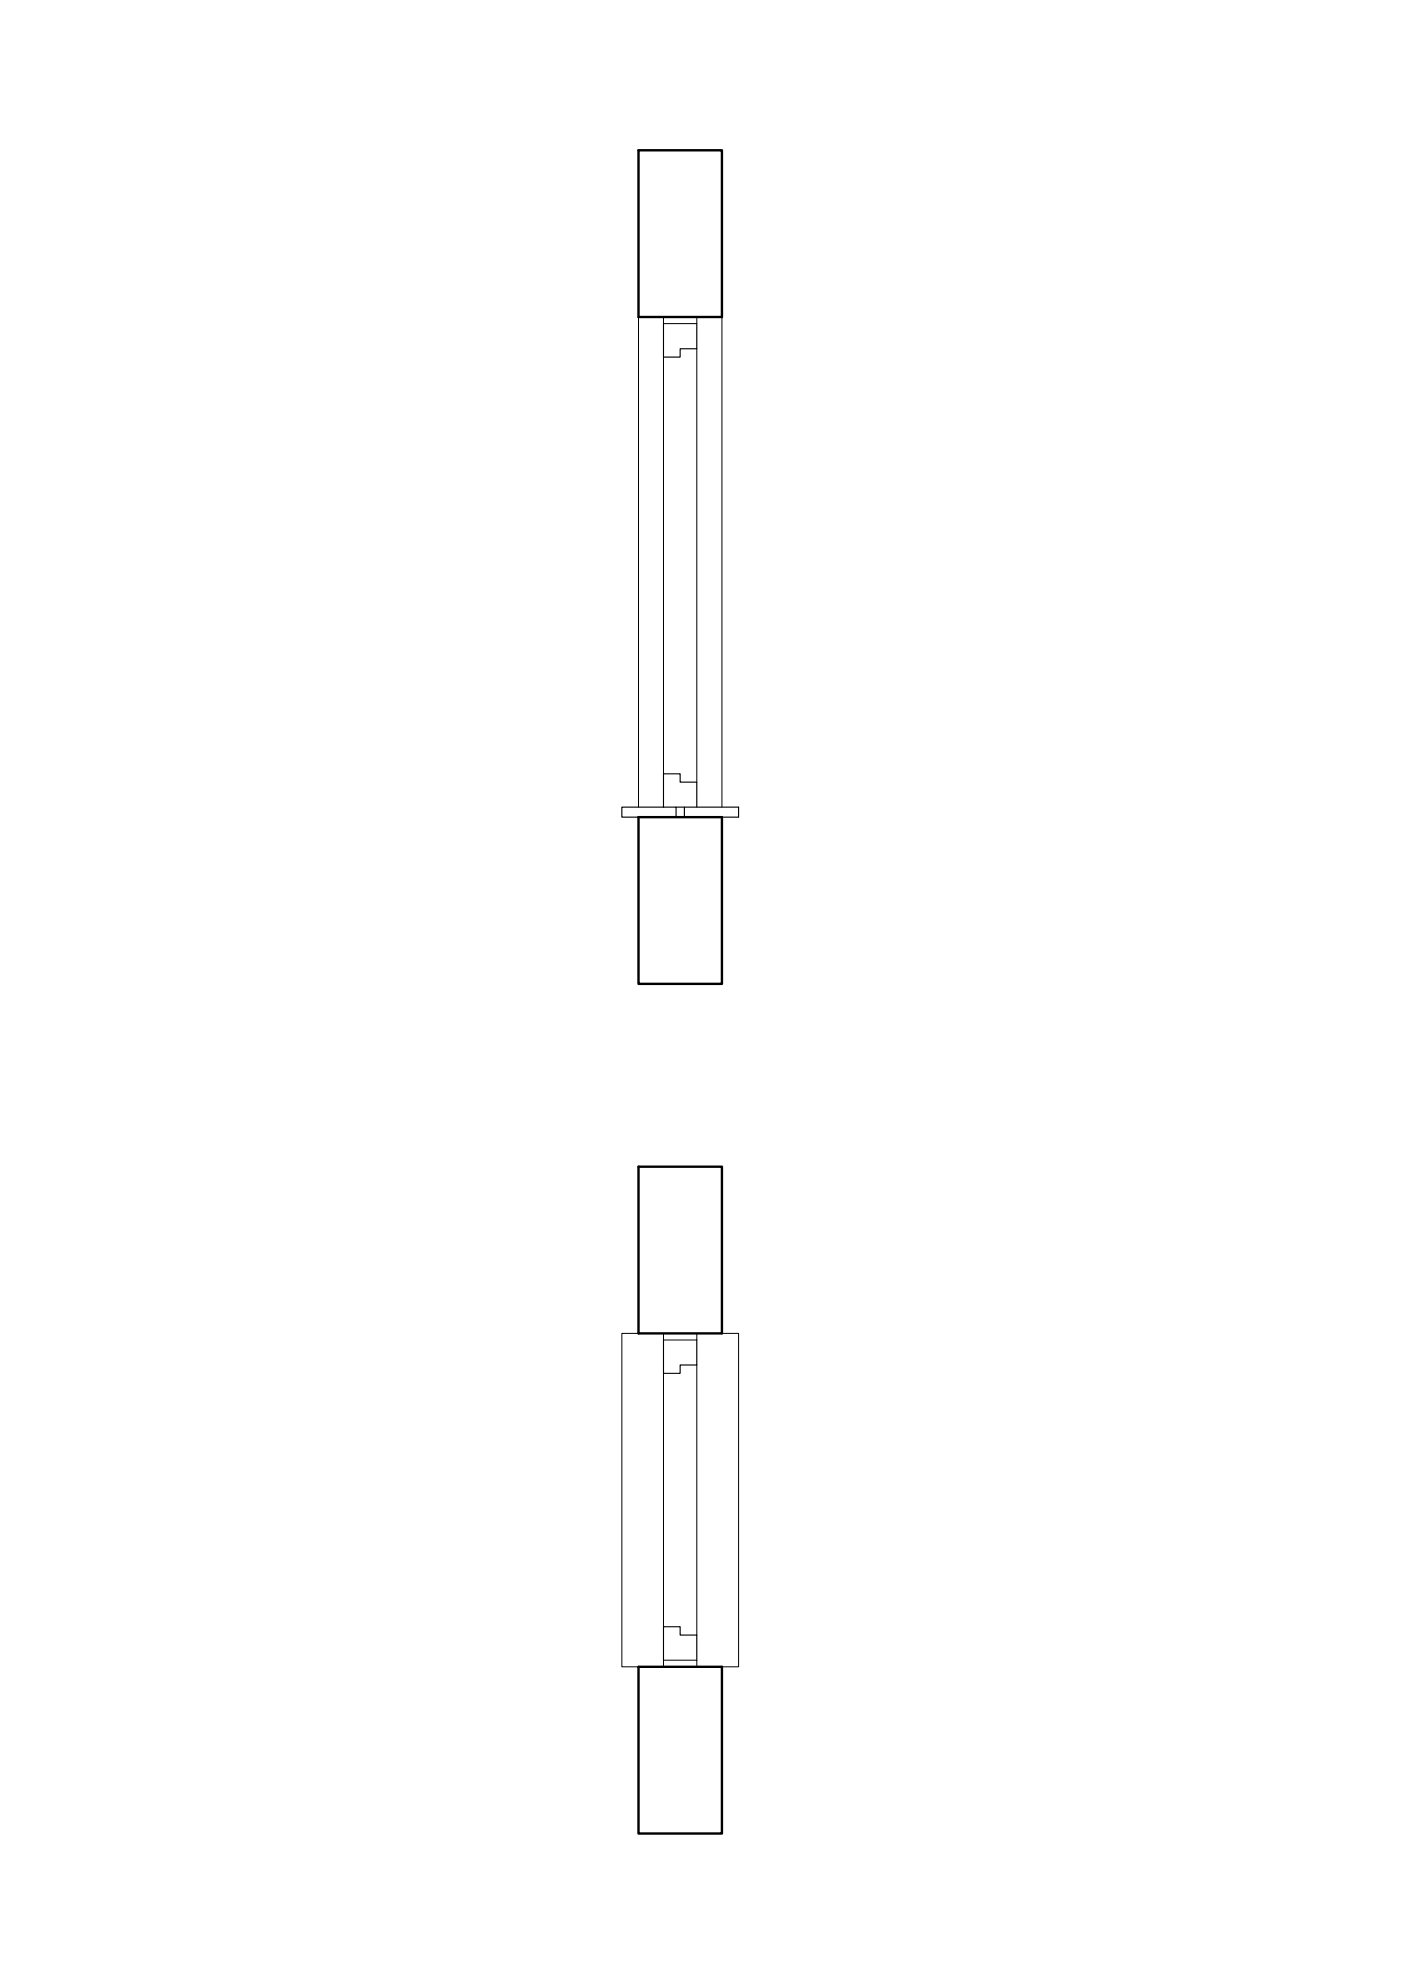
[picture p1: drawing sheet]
<svg xmlns="http://www.w3.org/2000/svg" width="420mm" height="594mm" viewBox="0 0 420 594" stroke-linecap="round" stroke-linejoin="round" font-family="sans-serif">
<!-- layer: muri sezionati -->
<path d="M191.5 45.1h25v50h-25zM191.5 245.1h25v49.9h-25zM191.5 349.9h25v50h-25zM191.5 499.9h25v50h-25z" fill="none" stroke="#000" stroke-width=".72"/>
<!-- layer: da 0.13 -->
<path d="M191.5 95.1v146.9M216.5 95.1v146.9M199 107.1v125M209 104.6v130M191.5 399.9h-5v100h5M216.5 399.9h5v100h-5M199 411.8v76M209 409.3v81" fill="none" stroke="#000" stroke-width=".3"/>
<!-- layer: da 0.35 -->
<path d="M199 97.1v10h5v-2.5h5v-7.5M191.5 245.1h-5v-3.1h16.2v3.1M199 242v-9.9h5v2.5h5v7.4M202.7 242h2.5M205.2 245.1v-3.1h16.3v3.1h-5M199 401.9v9.9h5v-2.5h5v-7.4M199 497.9v-10.1h5v2.5h5v7.6" fill="none" stroke="#000" stroke-width=".34"/>
<!-- layer: da 0.25 -->
<path d="M199 95.1v2h10v-2M199 399.9v2h10v-2M199 499.9v-2h10v2" fill="none" stroke="#000" stroke-width=".3"/>
</svg>
